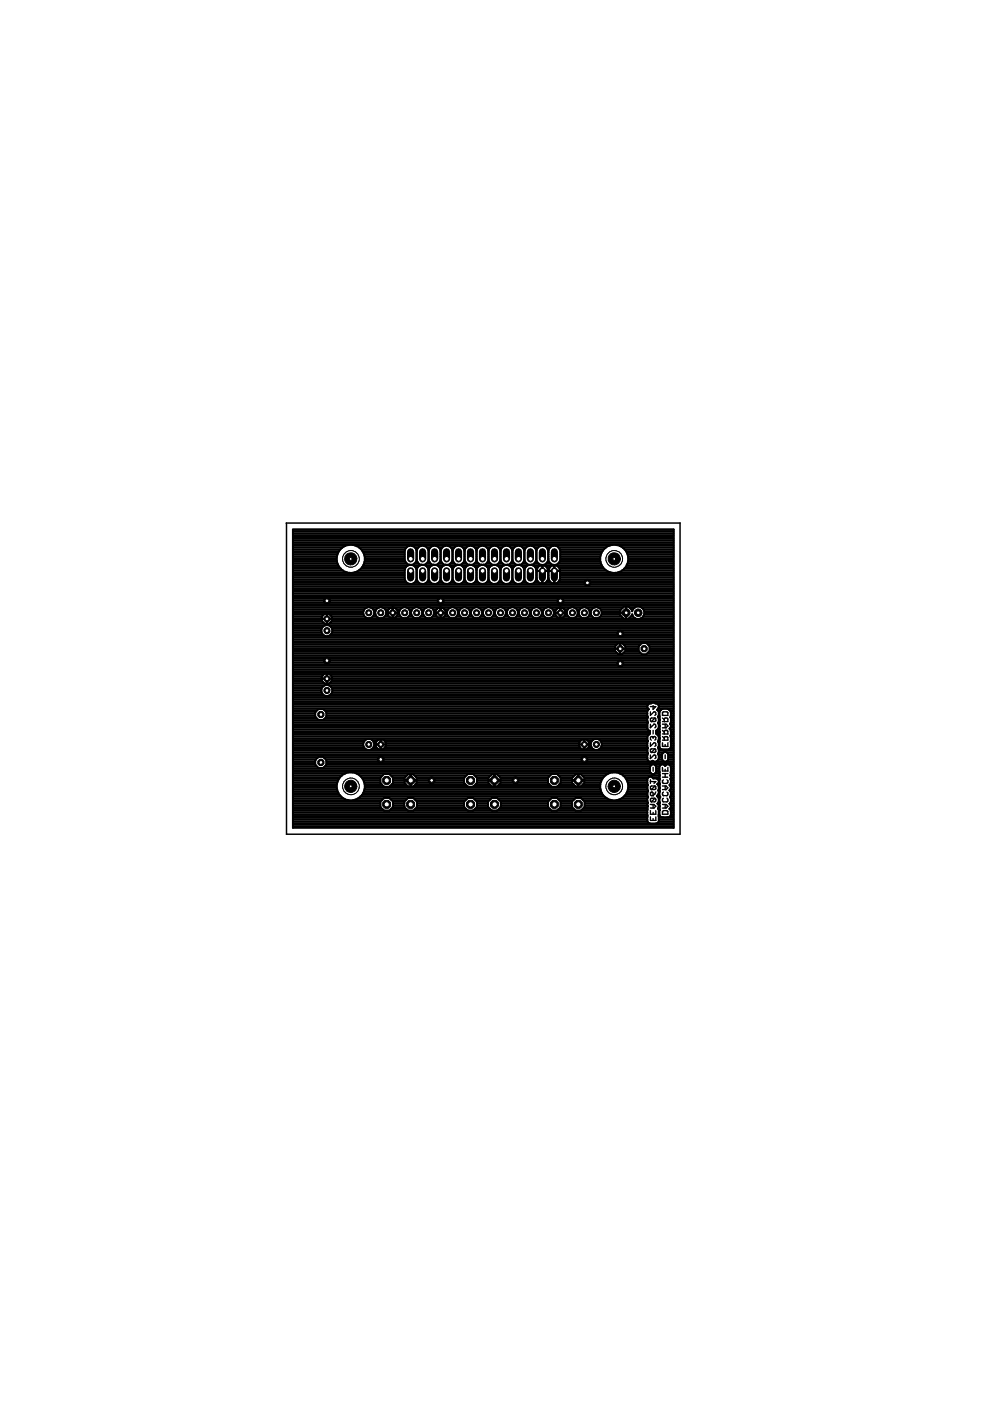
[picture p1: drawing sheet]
<svg xmlns="http://www.w3.org/2000/svg" width="210mm" height="297mm" viewBox="0 0 210 297" stroke-linecap="round" stroke-linejoin="round" font-family="sans-serif">
<g fill="none" stroke="#000" stroke-width=".3">
<path d="M137.9 153.5v.8l.8-.8 .3 .2v.4l-.1 .2M137.9 150.9v.8l.8-.8 .3 .2v.4l-.1 .2M137.9 157.5v.7l.8-.7 .3 .2v.4l-.1 .1M138.5 156.4l-.2-.2-.4 .2v.3l.2 .2M138.5 156.4l.2-.2 .3 .2v.3l-.1 .2M138.5 149.6v.8l.5-.6h-1.1M138.5 154.9v.7M138.5 156.4v.1M138.9 152.2l.1 .2v.4l-.1 .2h-.8M138.9 152.2h-.8l-.2 .2v.4l.2 .2M138.9 158.8l.1 .2v.3l-.1 .2h-.8M138.9 158.8h-.8l-.2 .2v.3l.2 .2"/>
<path d="M138.9 158.8l-.8 .7M138.9 152.2l-.8 .8M140.5 157.5v.7h1.1v-.7M140.5 153h1.1v-.6l-.2-.2h-.4l-.2 .2v.6M140.5 155.6h1.1v-.6l-.2-.1h-.4l-.2 .1v.6M140.5 156.9h1.1v-.5l-.2-.2h-.4l-.2 .2v.5M140.5 156.2l.3 .3M140.5 154.9l.3 .3M140.5 153.5h.7l.4 .4-.4 .4h-.7M140.5 152.2l.3 .4M140.7 150.9h.7l.2 .2v.6h-1.1v-.6zM141 153.5v.8"/>
<path d="M141 157.9v.3M137.9 171.9v.7h1.1v-.7M137.9 170.6h.8l.3 .3-.3 .4h-.8M137.9 168.1l.4-.2 .2 .2v.6h-.4l-.2-.2zM137.9 160.1v.7l.8-.7 .3 .2v.4l-.1 .1M137.9 173.2v.7h1.1v-.7M137.9 165.3v.8M137.9 165.7h1.1l-.3 .4M138.5 162.7v.8M138.5 170.6v.7M138.5 172.3v.3M138.5 173.6v.3"/>
<path d="M138.9 166.6h-.8l-.2 .2v.4l.2 .2M138.9 169.2l.1 .2v.4l-.1 .2h-.8M138.9 166.6l.1 .2v.4l-.1 .2h-.8M138.9 169.2h-.8l-.2 .2v.4l.2 .2M138.9 169.2l-.8 .8M138.9 166.6l-.8 .8M139 167.9l-.5 .8M140.5 162.7v.8h1.1v-.8M140.5 170.6h.7l.4 .3-.4 .4h-.7M140.5 166.6h.7l.4 .4-.4 .4h-.7M140.5 164.8h1.1M140.5 164h1.1"/>
<path d="M140.7 171.9h.7l.2 .2v.5h-1.1v-.5zM140.7 165.3l-.2 .2v.4l.2 .2h.7l.2-.2v-.4l-.2-.2M140.7 167.9l-.2 .2v.4l.2 .2h.7l.2-.2v-.4l-.2-.2M140.7 169.2l-.2 .2v.4l.2 .2h.7l.2-.2v-.4l-.2-.2M141 160.1v.7M141 163.1v.4M141 164v.8M141 166.6v.8M141 170.6v.7"/>
</g>
<g fill="none" stroke="#000" stroke-width=".42">
<path d="M62.1 112.2h80.7v63.3h-80.7zM62.1 119.8h9.6M62.1 115.7h11.1M62.1 119.5h9.5M62.1 119.1h9.4M62.1 118.7h9.3M62.1 118.3h9.3M62.1 118h9.3M62.1 117.6h9.4M62.1 117.2h9.6M62.1 116.9h9.8M62.1 116.5h10.1"/>
<path d="M62.1 116.1h10.5M62.1 115.4h80.7M62.1 115h80.7M62.1 114.6h80.7M62.1 114.2h80.7M62.1 113.9h80.7M62.1 113.5h80.7M62.1 113.1h80.7M62.1 112.7h80.7M62.1 112.4h80.7M73.2 115.7l.8-.2 1.5 .2M73.2 115.7a3 3 0 0 0-1.2 4.6 3 3 0 0 0 4.7 0 3 3 0 0 0-1.2-4.6"/>
<path d="M75.5 115.7h53.6M76.2 116.1h10M76.6 116.5h9.3M76.9 116.9h8.9M77 119.8h9.6M77.1 117.2h8.7M77.2 119.5h9.1M77.2 117.6h8.6M77.3 119.1h8.7M77.3 118h8.5M77.3 118.7h8.5M77.3 118.3h8.5"/>
<path d="M85.8 118.7l.2 .5 .8 .6M86.8 119.8h.5M86.8 115.7l-.8 .6-.2 .4v2M86.8 119.8l-.8 .5-.2 .5v2l.6 .8M87.3 119.8l.5 .2 .5 .8v2l-.5 .8M87.3 115.7l.5 .2 .5 .8v2M87.5 119.8h1.7M87.9 119.5h.9M88 116.1h.7M88.2 119.1h.3M88.2 116.5h.3M88.3 118.7l-.5 .9-.5 .2"/>
<path d="M88.3 118.7h.1M88.3 118.3h.1M88.3 118h.1M88.3 117.6h.1M88.3 117.2h.1M88.3 116.9h.1M88.3 118.7l.6 .9 .4 .2M89.3 119.8h.6M89.3 115.7l-.4 .2-.6 .8v2M89.3 119.8l-.4 .2-.6 .8v2l.6 .8M89.9 119.8l.4 .2 .6 .8v2l-.6 .8M89.9 115.7l.4 .2 .6 .8v2"/>
<path d="M90 119.8h1.7M90.4 119.5h.9M90.5 116.1h.7M90.7 119.1h.3M90.8 116.5h.2M90.9 118.7l-.6 .9-.4 .2M90.9 118.7h.1M90.9 118.3h.1M90.9 118h.1M90.9 117.6h.1M90.9 117.2h.1M90.9 116.9h.1"/>
<path d="M90.9 118.7l.5 .9 .5 .2M91.9 119.8h.5M91.9 115.7l-.5 .2-.5 .8v2M91.9 119.8l-.5 .2-.5 .8v2l.5 .8M92.4 115.7l.5 .2 .5 .8v2M92.4 119.8l.5 .2 .5 .8v2l-.5 .8M92.6 119.8h1.7M92.9 119.5h1M93 116.1h.8M93.3 119.1h.3M93.3 116.5h.2M93.4 118.7l-.5 .9-.5 .2"/>
<path d="M93.4 118.7h.1M93.4 118.3h.1M93.4 118h.1M93.4 117.6h.1M93.4 117.2h.1M93.4 116.9h.1M93.4 118.7l.6 .9 .4 .2M94.4 119.8h.5M94.4 115.7l-.4 .2-.6 .8v2M94.4 119.8l-.4 .2-.6 .8v2l.6 .8M94.9 119.8l.5 .2 .5 .8M94.9 115.7l.5 .2 .5 .8"/>
<path d="M95.1 119.8h1.7M95.5 119.5h.9M95.6 116.1h.7M95.8 119.1h.3M95.8 116.5h.3M95.9 116.7v2M95.9 118.7l.6 .9 .5 .2M95.9 118.7l-.5 .9-.5 .2M95.9 118.7h.1M95.9 118.3h.1M95.9 118h.1M95.9 117.6h.1"/>
<path d="M95.9 117.2h.1M95.9 116.9h.1M97 119.8h.5M97 119.8l-.5 .2-.6 .8M97 115.7l-.5 .2-.6 .8M97.5 119.8l.8 .5 .2 .5M97.5 115.7l.4 .2 .6 .8M97.7 119.8h1.6M98 119.5h1M98.1 116.1h.7M98.3 119.1h.3M98.4 116.5h.2"/>
<path d="M98.5 116.7v2M98.5 118.7l.5 .9 .5 .2M98.5 118.7l-.2 .5-.8 .6M98.5 118.7h.1M98.5 118.3h.1M98.5 118h.1M98.5 117.6h.1M98.5 117.2h.1M98.5 116.9h.1M99.5 119.8h.5M99.5 119.8l-.5 .2-.5 .8M99.5 115.7l-.5 .2-.5 .8"/>
<path d="M100 119.8l.8 .5 .2 .5M100 115.7l.5 .2 .5 .8M100.2 119.8h1.7M100.6 119.5h.9M100.7 116.1h.7M100.9 119.1h.3M100.9 116.5h.2M101 118.7l-.2 .5-.8 .6M101 116.7v2M101 118.7l.6 .9 .4 .2M101 118.7h.1M101 118.3h.1"/>
<path d="M101 118h.1M101 117.6h.1M101 117.2h.1M101 116.9h.1M102 119.8h.6M102 119.8l-.4 .2-.6 .8M102 115.7l-.4 .2-.6 .8M102.6 119.8l.8 .5 .2 .5M102.6 115.7l.4 .2 .6 .8M102.7 119.8h1.7M103.1 119.5h.9M103.2 116.1h.7"/>
<path d="M103.4 119.1h.3M103.5 116.5h.2M103.6 118.7l-.2 .5-.8 .6M103.6 116.7v2M103.6 118.7l.5 .9 .5 .2M103.6 118.7h.1M103.6 118.3h.1M103.6 118h.1M103.6 117.6h.1M103.6 117.2h.1M103.6 116.9h.1M104.6 119.8h.5"/>
<path d="M104.6 119.8l-.5 .2-.5 .8M104.6 115.7l-.5 .2-.5 .8M105.1 119.8l.5 .2 .5 .8M105.1 115.7l.5 .2 .5 .8M105.3 119.8h1.6M105.6 119.5h1M105.7 116.1h.8M106 119.1h.3M106 116.5h.2M106.1 116.7v2M106.1 118.7l.6 .9 .4 .2M106.1 118.7l-.5 .9-.5 .2"/>
<path d="M106.1 118.7h.1M106.1 118.3h.1M106.1 118h.1M106.1 117.6h.1M106.1 117.2h.1M106.1 116.9h.1M107.1 119.8h.5M107.1 119.8l-.4 .2-.6 .8M107.1 115.7l-.4 .2-.6 .8M107.6 119.8l.5 .2 .5 .8v2l-.5 .8M107.6 115.7l.5 .2 .5 .8v2M107.8 119.8h1.7"/>
<path d="M108.2 119.5h.9M108.3 116.1h.7M108.5 119.1h.3M108.5 116.5h.3M108.6 118.7l-.5 .9-.5 .2M108.6 118.7h.1M108.6 118.3h.1M108.6 118h.1M108.6 117.6h.1M108.6 117.2h.1M108.6 116.9h.1M108.6 118.7l.6 .9 .5 .2"/>
<path d="M109.7 119.8h.5M109.7 115.7l-.5 .2-.6 .8v2M109.7 119.8l-.5 .2-.6 .8v2l.6 .8M110.2 119.8l.4 .2 .6 .8v2l-.6 .8M110.2 115.7l.4 .2 .6 .8v2M110.3 119.8h1.7M110.7 119.5h1M110.8 116.1h.7M111 119.1h.3M111.1 116.5h.2M111.2 118.7l-.6 .9-.4 .2M111.2 118.7h.1"/>
<path d="M111.2 118.3h.1M111.2 118h.1M111.2 117.6h.1M111.2 117.2h.1M111.2 116.9h.1M111.2 118.7l.5 .9 .5 .2M112.2 119.8h.5M112.2 115.7l-.5 .2-.5 .8v2M112.2 119.8l-.5 .2-.5 .8v2l.5 .8M112.7 119.8l.5 .2 .5 .8v2l-.5 .8M112.7 115.7l.5 .2 .5 .8v2M112.9 119.8h1.8"/>
<path d="M113.3 119.5h.9M113.3 116.1h.8M113.6 119.1h.3M113.6 116.5h.2M113.7 118.7l-.5 .9-.5 .2M113.7 118.7h.1M113.7 118.3h.1M113.7 118h.1M113.7 117.6h.1M113.7 117.2h.1M113.7 116.9h.1M113.7 118.7a1.28 1.28 0 0 0 1.3 1.1 1.28 1.28 0 0 0 1.2-1.1"/>
<path d="M114.7 119.8l-.5 .3-.3 .5M114.7 119.8a1.23 1.23 0 0 1 1.4 .8M114.7 115.7l-.4 .2-.6 .8v2M115 119.8v3.9l-.6-.1-.4-.4M115 119.8v3.9a1.19 1.19 0 0 0 1.2-1.1v-1.5h-2.4v1.5l.2 .6M115.3 119.8h2M115.3 115.7l.4 .2 .5 .8v2M115.8 119.5h.9M115.9 116.1h.7M116.1 119.1h.3M116.1 116.5h.3M116.2 118.7h.1"/>
<path d="M116.2 118.3h.1M116.2 118h.1M116.2 117.6h.1M116.2 117.2h.1M116.2 116.9h.1M116.3 118.7a1.28 1.28 0 0 0 1.2 1.1 1.28 1.28 0 0 0 1.3-1.1M117.2 119.8a1.23 1.23 0 0 1 1.5 .8M117.2 119.8l-.5 .3-.3 .5M117.3 115.7l-.5 .2-.5 .8v2M117.5 119.8v3.9l-.6-.1-.4-.4M117.6 119.8v3.9a1.19 1.19 0 0 0 1.1-1.1v-1.5h-2.4v1.5l.2 .6M117.8 115.7l.8 .6 .2 .4v2"/>
<path d="M117.8 119.8h9.8M118.3 119.5h9.1M118.4 116.1h10M118.6 119.1h8.7M118.7 116.5h9.3M118.8 118.7h8.5M118.8 118.3h8.5M118.8 118h8.5M118.8 117.6h8.6M118.8 117.2h8.7M118.8 116.9h8.9M129.1 115.7a3 3 0 0 0-1.2 4.6 3 3 0 0 0 4.7 0 3 3 0 0 0-1.2-4.6"/>
<path d="M129.1 115.7l.7-.2 1.6 .2M131.4 115.7h11.4M132 116.1h10.8M132.4 116.5h10.4M132.7 116.9h10.1M132.9 119.8h9.9M132.9 117.2h9.9M133 119.5h9.8M133.1 117.6h9.7M133.1 119.1h9.7M133.2 118h9.6M133.2 118.7h9.6"/>
<path d="M133.2 118.3h9.6M62.1 131.1h6.1M62.1 136.3h80.7M62.1 132.6h6.9M62.1 139.7h80.7M62.1 139.3h80.7M62.1 138.9h80.7M62.1 138.6h68.9M62.1 138.2h68.5M62.1 137.8h68.3M62.1 137.4h68.3M62.1 137.1h68.3"/>
<path d="M62.1 136.7h68.6M62.1 136h80.7M62.1 135.6h80.7M62.1 135.2h80.7M62.1 134.8h6.9M62.1 134.5h6.3M62.1 134.1h6.1M62.1 133.7h6M62.1 133.3h6.1M62.1 132.9h6.3M62.1 132.2h6.7M62.1 131.8h6.3"/>
<path d="M62.1 131.4h6.1M62.1 130.7h6.2M62.1 130.3h6.5M62.1 130h14.9M62.1 129.6h15M62.1 129.2h15.1M62.1 128.8h15.7M62.1 128.5h80.7M62.1 128.1h80.7M62.1 127.7h80.7M62.1 127.3h80.7M62.1 127h80.7"/>
<path d="M62.1 126.6h80.7M62.1 126.2h80.7M62.1 125.8h80.7M62.1 125.5h80.7M62.1 125.1h80.7M62.1 124.7h80.7M62.1 124.3h80.7M62.1 124h80.7M62.1 123.6h24.2M62.1 123.2h23.9M62.1 122.9h23.7M62.1 122.5h23.7"/>
<path d="M62.1 122.1h23.7M62.1 121.7h23.7M62.1 121.3h11.5M62.1 121h10.6M62.1 120.6h10.2M62.1 120.2h9.8M68.2 131.2h2.2M68.2 131.5a1.12 1.12 0 0 1 1.1-1.4 1.12 1.12 0 0 1 1.1 1.4M68.2 131.5a1.12 1.12 0 0 0 1.1 .8 1.12 1.12 0 0 0 1.1-.8M69.3 131.1h.1M69.3 130.1v2.2M69.3 132.2h.1"/>
<path d="M69.3 131.8h.1M69.3 131.4h.1M69.3 130.7h.1M69.3 130.3h.1M69.6 132.6h73.2M69.6 134.8h73.2M69.8 132.2h73M70 130.3h7.1M70.2 134.5h72.6M70.2 132.9h72.6M70.2 131.8h72.6M70.3 130.7h7"/>
<path d="M70.4 131.4h72.4M70.4 131.1h61.7M70.4 134.1h72.4M70.4 133.3h72.4M70.5 133.7h72.3M75.2 121.3h10.6M76 121h9.8M76.5 120.6h9.4M76.8 120.2h9.3M78 131.1a1.19 1.19 0 0 1-.8-1.8 1.19 1.19 0 0 1 2 0 1.19 1.19 0 0 1-.8 1.8M78.6 128.8h1.7M79 130.7h.9"/>
<path d="M79.1 129.2h.7M79.3 130.3h.3M79.3 129.6h.3M79.3 130h.3M80.5 131.1a1.19 1.19 0 0 1-.8-1.8 1.19 1.19 0 0 1 2 0 1.19 1.19 0 0 1-.8 1.8M81.1 128.8h1.9M81.6 130.7h.9M81.7 129.2h.7M81.8 130.3h.4M81.8 129.6h.4M81.9 130h.2M82.1 129.9h2.3"/>
<path d="M82.2 130.3a1.11 1.11 0 0 0 1.1 .7 1.11 1.11 0 0 0 1-.7M82.4 129.2l-.2 .4v.7M83.2 128.8v2.2M83.2 130.7h.1M83.2 130.3h.1M83.2 130h.1M83.2 129.6h.1M83.2 129.2h.1M83.2 128.8h.1M83.5 128.8l-.7 .1-.4 .3M83.5 128.8a1.11 1.11 0 0 1 .8 1.5M83.5 128.8h1.9"/>
<path d="M84 130.7h.9M84.1 129.2h.8M84.3 130.3h.4M84.3 129.6h.4M84.4 130h.2M85.6 131.1a1.19 1.19 0 0 1-.8-1.8 1.19 1.19 0 0 1 2 0 1.19 1.19 0 0 1-.8 1.8M86.2 128.8h1.7M86.4 123.6l.4 .2 1-.2M86.7 130.7h.8M86.7 129.2h.7M86.9 130.3h.3M86.9 129.6h.3"/>
<path d="M87 130h.2M87.8 123.6h1.1M88 120.2h.6M88.1 131.1a1.19 1.19 0 0 1-.8-1.8 1.19 1.19 0 0 1 2 0 1.19 1.19 0 0 1-.7 1.8M88.2 123.2h.3M88.2 120.6h.2M88.3 122.9h.1M88.3 122.5h.1M88.3 122.1h.1M88.3 121.7h.1M88.3 121.3h.1M88.3 121h.1"/>
<path d="M88.8 128.8h1.6M88.9 123.6l.4 .2 1-.2M89.2 130.7h.8M89.3 129.2h.6M89.4 130.3h.4M89.5 129.6h.2M89.5 130h.2M90.3 123.6h1.1M90.6 120.2h.6M90.6 131.1a1.19 1.19 0 0 1-.7-1.8 1.19 1.19 0 0 1 2 0 1.19 1.19 0 0 1-.8 1.8M90.7 123.2h.4M90.8 120.6h.2"/>
<path d="M90.8 122.9h.1M90.9 122.5h.1M90.9 122.1h.1M90.9 121.7h.1M90.9 121.3h.1M90.9 121h.1M91.3 128.8h1.9M91.4 123.6l.5 .2 1-.2M91.7 130.7h.9M91.8 129.2h.8M91.9 130.3h.5M92 129.6h.4"/>
<path d="M92 130h.3M92.3 129.9h2.2M92.4 130.3a1.11 1.11 0 0 0 1 .7 1.11 1.11 0 0 0 1-.7M92.6 129.2a1.11 1.11 0 0 1 1.4-.2 1.11 1.11 0 0 1 .4 1.3M92.6 129.2l-.3 .4 .1 .7M92.9 123.6h1.1M93.1 120.2h.6M93.2 123.2h.4M93.3 120.6h.2M93.4 122.9h.1M93.4 128.8v2.2M93.4 130.7h.1"/>
<path d="M93.4 130.3h.1M93.4 130h.1M93.4 129.6h.1M93.4 129.2h.1M93.4 128.8h.1M93.4 122.5h.1M93.4 122.1h.1M93.4 121.7h.1M93.4 121.3h.1M93.4 121h.1M93.7 128.8h1.8M94 123.6l.4 .2 1-.2"/>
<path d="M94.2 130.7h.9M94.3 129.2h.7M94.4 130.3h.5M94.5 129.6h.3M94.5 130h.3M95.4 123.6h1.1M95.7 120.2h.5M95.7 131.1a1.19 1.19 0 0 1-.7-1.8 1.19 1.19 0 0 1 1.9 0 1.19 1.19 0 0 1-.7 1.8M95.8 123.2h.3M95.9 120.6h.1M95.9 122.9h.1M95.9 120.8v2"/>
<path d="M95.9 122.8l.6 .8M95.9 122.8l-.5 .8M95.9 122.5h.1M95.9 122.1h.1M95.9 121.7h.1M95.9 121.3h.1M95.9 121h.1M96.4 128.8h1.7M96.5 123.6l.5 .2 .9-.2M96.8 130.7h.8M96.9 129.2h.7M97 130.3h.4"/>
<path d="M97.1 129.6h.3M97.1 130h.2M98 123.6h1M98.2 120.2h.6M98.3 131.1a1.19 1.19 0 0 1-.8-1.8 1.19 1.19 0 0 1 2 0 1.19 1.19 0 0 1-.8 1.8M98.3 123.2h.4M98.4 120.6h.2M98.5 122.9h.1M98.5 122.8l-.6 .8M98.5 120.8v2M98.5 122.8l.5 .8M98.5 122.5h.1"/>
<path d="M98.5 122.1h.1M98.5 121.7h.1M98.5 121.3h.1M98.5 121h.1M98.9 128.8h1.7M99 123.6l.5 .2 1-.2M99.3 130.7h.9M99.4 129.2h.7M99.6 130.3h.3M99.6 129.6h.3M99.7 130h.2M100.5 123.6h1.1"/>
<path d="M100.7 120.2h.6M100.8 131.1a1.19 1.19 0 0 1-.8-1.8 1.19 1.19 0 0 1 2 0 1.19 1.19 0 0 1-.7 1.8M100.8 123.2h.4M100.9 120.6h.2M101 122.9h.1M101 122.8l-.5 .8M101 120.8v2M101 122.8l.6 .8M101 122.5h.1M101 122.1h.1M101 121.7h.1M101 121.3h.1"/>
<path d="M101 121h.1M101.5 128.8h1.6M101.6 123.6l.4 .2 1-.2M101.9 130.7h.8M102 129.2h.6M102.1 130.3h.4M102.2 129.6h.2M102.2 130h.2M103 123.6h1.1M103.3 120.2h.6M103.3 131.1a1.19 1.19 0 0 1-.7-1.8 1.19 1.19 0 0 1 2 0 1.19 1.19 0 0 1-.8 1.8M103.4 123.2h.4"/>
<path d="M103.5 120.6h.2M103.5 122.9h.1M103.6 122.8l-.6 .8M103.6 120.8v2M103.6 122.8l.5 .8M103.6 122.5h.1M103.6 122.1h.1M103.6 121.7h.1M103.6 121.3h.1M103.6 121h.1M104 128.8h1.7M104.1 123.6l.5 .2 1-.2"/>
<path d="M104.4 130.7h.9M104.5 129.2h.7M104.6 130.3h.4M104.7 129.6h.3M104.7 130h.2M105.6 123.6h1M105.8 120.2h.6M105.9 131.1a1.19 1.19 0 0 1-.8-1.8 1.19 1.19 0 0 1 2 0 1.19 1.19 0 0 1-.8 1.8M105.9 123.2h.4M106 120.6h.2M106.1 122.9h.1M106.1 120.8v2"/>
<path d="M106.1 122.8l.6 .8M106.1 122.8l-.5 .8M106.1 122.5h.1M106.1 122.1h.1M106.1 121.7h.1M106.1 121.3h.1M106.1 121h.1M106.5 128.8h1.7M106.7 123.6l.4 .2 1-.2M107 130.7h.8M107 129.2h.7M107.2 130.3h.4"/>
<path d="M107.2 129.6h.3M107.3 130h.2M108.1 123.6h1.1M108.4 120.2h.5M108.4 131.1a1.19 1.19 0 0 1-.7-1.8 1.19 1.19 0 0 1 1.9 0 1.19 1.19 0 0 1-.7 1.8M108.5 123.2h.3M108.6 120.6h.1M108.6 122.9h.1M108.6 122.5h.1M108.6 122.1h.1M108.6 121.7h.1M108.6 121.3h.1"/>
<path d="M108.6 121h.1M109.1 128.8h1.7M109.2 123.6l.5 .2 .9-.2M109.5 130.7h.8M109.6 129.2h.7M109.7 130.3h.4M109.8 129.6h.3M109.8 130h.2M110.6 123.6h1.1M110.9 120.2h.6M111 131.1a1.19 1.19 0 0 1-.8-1.8 1.19 1.19 0 0 1 2 0 1.19 1.19 0 0 1-.8 1.8M111 123.2h.4"/>
<path d="M111.1 120.6h.2M111.1 122.9h.1M111.2 122.5h.1M111.2 122.1h.1M111.2 121.7h.1M111.2 121.3h.1M111.2 121h.1M111.6 128.8h1.7M111.7 123.6l.5 .2 1-.2M112 130.7h.9M112.1 129.2h.7M112.3 130.3h.3"/>
<path d="M112.3 129.6h.3M112.4 130h.2M113.2 123.6h1.2M113.4 120.2h.7M113.5 131.1a1.19 1.19 0 0 1-.8-1.8 1.19 1.19 0 0 1 2 0 1.19 1.19 0 0 1-.7 1.8M113.5 123.2h.5M113.6 120.6h.3M113.7 122.9h.1M113.7 122.5h.1M113.7 122.1h.1M113.7 121.7h.1M113.7 121.3h.1"/>
<path d="M113.7 121h.1M113.9 120.6l-.1 .4h2.4l-.1-.4M114.2 128.8h1.6M114.6 130.7h.8M114.7 129.2h.6M114.8 130.3h.4M114.9 129.6h.2M114.9 130h.2M115 123.6h.1M115 123.2h.1M115 122.9h.1M115 122.5h.1"/>
<path d="M115 122.1h.1M115 121.7h.1M115 121.3h.1M115 121h.1M115 120.6h.1M115 120.2h.1M115.6 123.6h1.3M115.9 120.2h.7M116 123.2h.5M116 131.1a1.19 1.19 0 0 1-.7-1.8 1.19 1.19 0 0 1 2 0 1.19 1.19 0 0 1-.8 1.8M116.1 120.6h.3M116.2 122.9h.2"/>
<path d="M116.2 122.5h.1M116.2 122.1h.1M116.2 121.7h.1M116.2 121.3h.1M116.2 121h.1M116.4 120.6l-.1 .4h2.4v-.4M116.7 128.8h1.8M117.1 130.7h.9M117.2 129.2h.7M117.3 130.3h.5M117.4 129.6h.4M117.4 130h.3"/>
<path d="M117.5 123.6h.1M117.5 123.2h.1M117.5 122.9h.1M117.5 122.5h.1M117.5 122.1h.1M117.5 121.7h.1M117.5 121.3h.1M117.5 121h.1M117.5 120.6h.1M117.5 120.2h.1M117.7 129.9h2.2M117.8 130.3a1.12 1.12 0 0 0 1 .7 1.12 1.12 0 0 0 1-.7"/>
<path d="M118.1 123.6h24.7M118.4 120.2h9.4M118.5 128.8l.7 .1 .5 .3M118.5 128.8a1.11 1.11 0 0 0-.7 1.5M118.5 123.2h24.3M118.7 120.6h9.4M118.7 122.9h24.1M118.7 122.5h24.1M118.7 122.1h24.1M118.7 121.7h24.1M118.7 121.3h10.7M118.7 121h9.9"/>
<path d="M118.8 128.8v2.2M118.8 130.7h.1M118.8 130.3h.1M118.8 130h.1M118.8 129.6h.1M118.8 129.2h.1M118.8 128.8h.1M119.1 128.8h1.8M119.6 130.7h.9M119.7 129.2l.2 .4-.1 .7M119.7 129.2h.7M119.8 130.3h.4"/>
<path d="M119.9 129.6h.3M119.9 130h.3M121.1 131.1a1.19 1.19 0 0 1-.7-1.8 1.19 1.19 0 0 1 1.9 0 1.19 1.19 0 0 1-.7 1.8M121.8 128.8h1.7M122.2 130.7h.8M122.3 129.2h.6M122.4 130.3h.4M122.4 129.6h.4M122.5 130h.2M123.7 131.1a1.19 1.19 0 0 1-.8-1.8 1.19 1.19 0 0 1 2 0 1.19 1.19 0 0 1-.8 1.8M124.3 128.8h1.7M124.7 130.7h.9"/>
<path d="M124.8 129.2h.7M125 130.3h.3M125 129.6h.3M125 130h.3M126.2 131.1a1.19 1.19 0 0 1-.8-1.8 1.19 1.19 0 0 1 2 0 1.19 1.19 0 0 1-.8 1.8M126.8 128.8h5.3M127.3 130.7h4.5M127.4 129.2h4.3M127.5 130.3h4M127.5 129.6h4M127.6 130h3.9M130.4 137.5h2.2"/>
<path d="M130.4 137.1l.6-.7h1l.6 .7M130.4 137.1v.9l.6 .6h1l.6-.6v-.9M131 121.3h11.8M131.5 136.4v2.2M131.5 138.6h.1M131.5 138.2h.1M131.5 137.8h.1M131.5 137.4h.1M131.5 137.1h.1M131.5 136.7h.1M131.5 129.9h1.3M131.9 121h10.9"/>
<path d="M132 138.6h4M132.2 136.7h3.6M132.3 120.6h10.5M132.4 138.2h3.2M132.6 137.8h2.8M132.6 137.4h2.8M132.6 137.1h2.8M132.7 120.2h10.1M132.8 131.1h.1M132.8 128.7v2.5M132.8 130.7h.1M132.8 130.3h.1"/>
<path d="M132.8 130h.1M132.8 129.6h.1M132.8 129.2h.1M132.8 128.8h.1M133.4 131.1h1.3M133.5 128.8h1M133.8 130.7h.4M133.8 129.2h.4M134 130.3h.1M134 129.6h.1M135.4 137.1v.9l.7 .7h1l.6-.7v-.9M135.9 131.1h6.9"/>
<path d="M136.1 136.4l-.7 .7M136.1 128.8h6.7M136.4 130.7h6.4M136.4 129.2a1.33 1.33 0 0 1-.6 1.9 1.33 1.33 0 0 1-1.8-.9v.2l-.7 .8h-1.1l-.7-.8v-1l.7-.7h1.1l.7 .7v.2M136.4 129.2a1.32 1.32 0 0 0-1.3-.6 1.32 1.32 0 0 0-1.1 1M136.4 129.2h6.4M136.5 130.3h6.3M136.6 129.6h6.2M136.6 130h6.2M137.1 136.4l.6 .7M137.2 138.6h5.6M137.4 136.7h5.4"/>
<path d="M137.6 138.2h5.2M137.7 137.8h5.1M137.7 137.4h5.1M137.7 137.1h5.1M62.1 147.6h80.7M62.1 159.9h75.2M62.1 159.5h75.2M62.1 159.2h75.1M62.1 158.8h15.4M62.1 158.4h15.1M62.1 158h14.9M62.1 157.7h14.9"/>
<path d="M62.1 157.3h15.1M62.1 156.9h15.4M62.1 156.5h75.1M62.1 156.2h75.2M62.1 155.8h75.4M62.1 155.4h75.7M62.1 155h75.7M62.1 154.7h75.3M62.1 154.3h75.1M62.1 153.9h75.1M62.1 153.5h75.1M62.1 153.2h75.3"/>
<path d="M62.1 152.8h75.1M62.1 152.4h5.2M62.1 152h4.8M62.1 151.7h4.7M62.1 151.3h4.7M62.1 150.9h4.9M62.1 150.6h5.2M62.1 150.2h75.3M62.1 149.8h75.1M62.1 149.4h75.3M62.1 149.1h76.1M62.1 148.7h80.7"/>
<path d="M62.1 148.3h80.7M62.1 147.9h80.7M62.1 147.2h6.3M62.1 146.8h6.1M62.1 146.4h6M62.1 146h6.1M62.1 145.7h6.3M62.1 145.3h6.8M62.1 144.9h6.8M62.1 144.6h6.3M62.1 144.2h6.1M62.1 143.8h6.1"/>
<path d="M62.1 143.4h6.2M62.1 143.1h6.5M62.1 142.7h80.7M62.1 142.3h80.7M62.1 141.9h80.7M62.1 141.6h80.7M62.1 141.2h80.7M62.1 140.8h80.7M62.1 140.4h80.7M62.1 140.1h80.7M68.2 143.9h2.2M68.2 143.8v.4"/>
<path d="M68.2 144.2l.7 .7M68.6 143l-.4 .8M68.6 143a1.17 1.17 0 0 1 1.4 0M68.7 150.6h68.7M68.7 152.4h68.5M68.9 144.9h.8M69.1 147.6a1.19 1.19 0 0 1-.8-1.9 1.19 1.19 0 0 1 2 0 1.19 1.19 0 0 1-.8 1.9M69.1 150.9h68.1M69.1 152h68.3M69.2 151.7h68M69.2 151.3h68M69.3 142.8v2.2"/>
<path d="M69.3 144.9h.1M69.3 144.6h.1M69.3 144.2h.1M69.3 143.8h.1M69.3 143.4h.1M69.3 143.1h.1M69.7 145.3h73.1M69.7 144.9h73.1M70 143l.4 .8M70 143.1h72.8M70.1 147.2h72.7M70.2 144.6h72.6"/>
<path d="M70.2 145.7h72.6M70.3 143.4h72.5M70.4 144.2h72.4M70.4 146.8h72.4M70.4 143.8a1.07 1.07 0 0 1-.7 1.1M70.4 146h72.4M70.4 143.8h72.4M70.5 146.4h72.3M78.9 158.8h1.2M78.9 156.9h1.2M79.2 158.4h.6M79.2 157.3h.6"/>
<path d="M79.3 158h.3M79.3 157.7h.3M79.6 157.8h2.2M79.8 157.2a1.1 1.1 0 0 1 1.9 0M79.8 157.2a1.11 1.11 0 0 0 .3 1.6M80.1 158.8l.5 .1 .7-.1M80.7 156.7v2.2M80.7 158.8h.1M80.7 158.4h.1M80.7 158h.1M80.7 157.7h.1M80.7 157.3h.1"/>
<path d="M80.7 156.9h.1M81.3 158.8h42M81.3 156.9h42M81.7 157.2l.1 .6-.1 .6M81.7 158.4l-.4 .4M81.7 158.4h41.2M81.7 157.3h41.2M81.8 158h41M81.8 157.7h41M122.8 157.8h2.2M122.9 157.2a1.1 1.1 0 0 1 1.9 0M122.9 158.4l.4 .4"/>
<path d="M122.9 157.2l-.1 .6 .1 .6M123.3 158.8l.5 .1 .7-.1M123.9 156.7v2.2M123.9 158.8h.1M123.9 158.4h.1M123.9 158h.1M123.9 157.7h.1M123.9 157.3h.1M123.9 156.9h.1M124.5 158.8h1.2M124.5 156.9h1.2M124.8 157.2a1.11 1.11 0 0 1-.3 1.6"/>
<path d="M124.8 158.4h.6M124.8 157.3h.6M125 158h.3M125 157.7h.3M125.8 158.8a1.18 1.18 0 0 1-.3-1.7 1.18 1.18 0 0 1 1.8 0 1.18 1.18 0 0 1-.2 1.7M125.8 158.8l.4 .2 .9-.2M127.1 158.8h10.2M127.1 156.9h10.2M127.4 158.4h9.9M127.4 157.3h9.9M127.6 158h9.6M127.6 157.7h9.6"/>
<path d="M137.4 159.7l-.2 1.3a.66 .66 0 0 0 1.1 .4M137.4 159.7h.1M137.4 158.6v1.1M137.4 150.6v1.5M137.4 152.1v1.1M137.4 153.2v1.5M137.4 154.7l.4 .3-.1 .6a1.09 1.09 0 0 0-.3 1.5M137.4 157.1v1.5M137.4 158.6h.1M137.4 157.1h.1M137.4 153.2h.1M137.4 152.1h.1"/>
<path d="M137.4 150.2l.1 .2M137.5 150.4l-.1 .2M137.6 150.4h-.1M138.1 149.1l-.1 .1a.66 .66 0 0 0-.7 .3 .66 .66 0 0 0 .1 .7M138.1 149.1l.5-.1 .3 .2a.66 .66 0 0 1 .7 .3 .66 .66 0 0 1 0 .7M138.8 149.1h4M139.1 155.4h.7M139.1 155h.7M139.4 155.8h.4M139.4 150.6h.7M139.4 155.8a1.09 1.09 0 0 1 .2 1.3v1.3M139.4 154.7h.4"/>
<path d="M139.6 157.3h.2M139.6 152h.2M139.6 149.4h3.2M139.6 150.2l-.3 .3 .4 .5v.6l-.2 .4 .2 .3-.1 .9M139.6 153.2v.2a1.1 1.1 0 0 1-.5 1.5v.7l.3 .2M139.6 158.4v1.5M139.6 159.9v1.1M139.6 159.9h.8M139.6 158.4h.2M139.6 153.2h.2M139.6 150.2h3.2M139.7 159.5h1"/>
<path d="M139.7 158.8h.4M139.7 156.9h.1M139.7 156.2h.1M139.7 153.5h.1M139.7 150.9h.1M139.7 159.2h3.1M139.7 158h.1M139.7 157.7h.1M139.7 156.5h.2M139.7 154.3h.1M139.7 153.9h.2M139.7 152.8h.1"/>
<path d="M139.7 152.4h.1M139.7 151.7h.1M139.7 151.3h.1M139.7 149.8h3.1M139.9 153.9v2.6M139.9 156.5l-.1 1.9 .3 .4M139.9 153.9h.1M139.9 156.5h.1M139.9 156.5v.1M140.1 158.8h1.9M140.7 159.5a.68 .68 0 0 1 1 .5v1a.66 .66 0 0 1-1 .4M140.7 159.5l-.3 .5v1l.3 .4"/>
<path d="M141.4 159.5h1.4M141.6 159.9h1.2M141.9 150.6h.9M142 158.8h.8M142.1 154.7h.7M142.1 153.5h.7M142.2 152.1v2.2M142.2 152.1v-1.1l-.4-.6h-1.5l-.5 .6 .1 2.9M142.2 154.3l-.2 .2 .2 .4v1.1M142.2 156v2.4l-.2 .4M142.2 152.1h.1M142.2 156h.1"/>
<path d="M142.2 154.3h.6M142.2 152h.6M142.2 158.4h.6M142.2 157.3h.6M142.2 156.2h.6M142.2 155.8h.6M142.2 150.9h.6M142.2 158h.6M142.2 157.7h.6M142.2 156.9h.6M142.2 156.5h.6M142.2 155.4h.6"/>
<path d="M142.2 155h.6M142.2 153.9h.6M142.2 153.2h.6M142.2 152.8h.6M142.2 152.4h.6M142.2 151.7h.6M142.2 151.3h.6M62.1 165.5h9.5M62.1 171.9h75.1M62.1 169.7h11.7M62.1 175.3h80.7M62.1 174.9h80.7"/>
<path d="M62.1 174.5h75.5M62.1 174.1h75.2M62.1 173.8h75.1M62.1 173.4h75.1M62.1 173h75.2M62.1 172.6h75.1M62.1 172.3h75.1M62.1 171.5h19M62.1 171.1h18.6M62.1 170.8h18.5M62.1 170.4h18.5M62.1 170h18.5"/>
<path d="M62.1 169.3h10.7M62.1 168.9h10.2M62.1 168.5h9.9M62.1 168.1h9.7M62.1 167.8h9.5M62.1 167.4h9.4M62.1 167h9.3M62.1 166.6h9.3M62.1 166.3h9.3M62.1 165.9h9.4M62.1 165.1h9.8M62.1 164.8h10"/>
<path d="M62.1 164.4h10.4M62.1 164h11M62.1 163.7h75.7M62.1 163.3h75.7M62.1 162.9h75.7M62.1 162.5h5.1M62.1 162.2h4.8M62.1 161.8h4.7M62.1 161.4h4.7M62.1 161h4.9M62.1 160.7h5.3M62.1 160.3h75.1"/>
<path d="M68.7 160.7h68.5M68.8 162.5h69M69.1 161h68.2M69.2 162.2h68.9M69.2 161.8h73.6M69.2 161.4h68.3M74.9 169.7h6.1M75.6 164h53.4M75.9 169.3h5.4M76.2 164.4h4.9M76.4 168.9h51.8M76.6 164.8h4.2"/>
<path d="M76.8 168.5h51M76.9 165.1h3.7M77 168.1h50.6M77.1 165.5h3.5M77.2 167.8h50.2M77.2 165.9h3.4M77.3 167.4h50M77.3 166.3h3.6M77.3 167h50M77.3 166.6h4M80.6 170l.8-.8h1.1l.8 .8M80.6 170v1.1l.8 .8"/>
<path d="M82.6 169.3h3.8M82.7 166.6h3.7M82.8 164.4h3.5M82.9 171.5h3.2M83 169.7h3M83.1 166.3h2.9M83.2 164.8h2.7M83.3 171.1h2.5M83.3 165.5h15.1M83.3 170v1.1l-.8 .8M83.3 170.8h2.4M83.3 170.4h2.4"/>
<path d="M83.3 170h2.4M83.3 165.9h2.5M83.3 165.1h2.5M85.7 170l.8-.8h1.1l.8 .8M85.7 170v1.1l.8 .8M85.8 165.5v.5l.7 .8h.5v-2.6h-.5l-.7 .7v.5h2.5v-.5l-.7-.7h-.5v2.6h.5l.7-.8v-.5M87 166.6h.1M87 166.3h.1M87 165.9h.1M87 165.1h.1M87 164.8h.1M87 164.4h.1"/>
<path d="M87.7 166.6h11.4M87.7 169.3h11.4M87.8 164.4h11.1M88 171.5h10.8M88.1 169.7h10.6M88.1 166.3h10.6M88.2 164.8h10.3M88.3 171.1h10.2M88.3 165.9h10.1M88.3 165.1h10.1M88.4 170v1.1l-.8 .8M88.4 170.8h10"/>
<path d="M88.4 170.4h10M88.4 170h10M98.4 170l.8-.8h1.1l.8 .8M98.4 170v1.1l.8 .8M100.4 169.3h3.8M100.5 166.6h3.7M100.6 164.4h3.5M100.7 171.5h3.2M100.8 169.7h3M100.8 166.3h3M101 164.8h2.7M101 171.1h2.5"/>
<path d="M101.1 165.5h15.1M101.1 170v1.1l-.8 .8M101.1 170.8h2.4M101.1 170.4h2.4M101.1 170h2.4M101.1 165.9h2.4M101.1 165.1h2.4M103.5 170v1.1l.8 .8M103.5 170l.8-.8h1.1l.8 .8M103.5 165.5v.5l.8 .8h.5v-2.6h-.5l-.8 .7v.5h2.6v-.5l-.7-.7h-.5v2.6h.5l.7-.8v-.5M104.8 166.6h.1M104.8 166.3h.1"/>
<path d="M104.8 165.9h.1M104.8 165.1h.1M104.8 164.8h.1M104.8 164.4h.1M105.5 169.3h11.4M105.5 166.6h11.3M105.6 164.4h11.1M105.7 171.5h10.9M105.9 169.7h10.6M105.9 166.3h10.6M106 164.8h10.3M106.1 171.1h10.1"/>
<path d="M106.1 165.9h10.1M106.1 165.1h10.1M106.2 170v1.1l-.8 .8M106.2 170.8h10M106.2 170.4h10M106.2 170h10M116.2 170v1.1l.8 .8M116.2 170l.8-.8h1.1l.8 .8M118.2 169.3h3.8M118.2 166.6h3.8M118.4 164.4h3.4M118.4 171.5h3.3"/>
<path d="M118.6 169.7h3M118.6 166.3h3M118.8 164.8h2.7M118.8 171.1h2.5M118.9 165.5h8.6M118.9 170v1.1l-.8 .8M118.9 170.8h2.4M118.9 170.4h2.4M118.9 170h2.4M118.9 165.9h2.4M118.9 165.1h2.4M121.3 170l.7-.8h1.2l.8 .8"/>
<path d="M121.3 170v1.1l.7 .8M121.3 165.5v.5l.8 .8h.4v-2.6h-.4l-.8 .7v.5h2.6v-.5l-.8-.7h-.4v2.6h.4l.8-.8v-.5M122.5 166.6h.2M122.5 166.3h.2M122.5 165.9h.2M122.5 165.1h.2M122.5 164.8h.2M122.5 164.4h.2M123.3 169.3h5.4M123.3 166.6h4M123.4 164.4h5M123.5 171.5h13.8"/>
<path d="M123.6 166.3h3.7M123.6 169.7h6.1M123.8 164.8h4.2M123.9 171.1h13.4M123.9 165.9h3.5M123.9 165.1h3.8M124 170v1.1l-.8 .8M124 170.8h13.3M124 170.4h13.3M124 170h13.3M130.8 169.7h6.4M131.5 164h6.6"/>
<path d="M131.8 169.3h5.5M132.1 164.4h7.8M132.2 168.9h5.2M132.5 164.8h5M132.6 168.5h4.6M132.7 165.1h4.6M132.8 168.1h4.4M133 165.5h4.2M133 167.8h4.4M133.1 165.9h4.1M133.1 167.4h4.2M133.2 166.3h4.1"/>
<path d="M133.2 167h4M133.2 166.6h4.1M137.4 166.5v1.3M137.4 167.8v1.1M137.4 168.9v1.3M137.4 170.2v.7M137.4 171l-.2 3.1 .3 .4 .3 .1h1.4l.4-.3v-2.8M137.4 170.2h.1M137.4 166.5h.1M137.4 170.9v.1M138.1 164h.7M138.1 162.2l-.3 .4v1l.3 .4"/>
<path d="M138.1 162.2h.7M138.3 164.8a.65 .65 0 0 0-1.1 .4l.2 1.3M138.3 161.4h.2M138.3 164.8l.2 .3 .9 .1M138.3 164.8h1.5M138.5 161.4h.7M138.8 164h1M138.8 162.2l.3 .4v1l-.3 .4M138.8 162.2h1.3M139.1 163.7h.7M139.1 162.5h.7M139.1 163.3h.7"/>
<path d="M139.1 162.9h.7M139.2 161.4h1.5M139.4 174.5h3.4M139.4 168.7l-.1 .1a1.1 1.1 0 0 1 .3 1.4l-.2 .2M139.4 168.7h.1M139.4 165.1h.5M139.4 166.3l.3 .4v1.4M139.4 165.2a.67 .67 0 0 1 0 1.1M139.4 170.4a.66 .66 0 0 1 .1 1l.1 .1M139.4 166.3h.1M139.4 170.4h.4M139.4 168.9h.5"/>
<path d="M139.4 166.3h.5M139.5 168.5h.3M139.6 161l-.4 .4M139.6 171.5h.2M139.6 161h.8M139.7 165.5h.1M139.7 174.1h3.1M139.7 171.1h.1M139.7 170.8h.1M139.7 170h.1M139.7 168.1h.1M139.7 167.8h.2"/>
<path d="M139.7 167.4h.1M139.7 166.6h.1M139.7 165.9h.1M139.7 171.9h.1M139.7 168.1l-.3 .6M139.7 169.7h.1M139.7 173.8h3.1M139.7 173.4h3.1M139.7 173h.2M139.7 172.6h.1M139.7 172.3h.1M139.7 169.3h.1"/>
<path d="M139.7 167h.2M139.7 160.7h.7M139.7 160.3h.7M139.8 170.4l.1 .5M139.9 171.7v1.3M139.9 164.4v.7M139.9 165.1v1.2M139.9 166.3v.7M139.9 167v.8M139.9 167.8v1.1M139.9 168.9v1.3M139.9 171v.7"/>
<path d="M139.9 167h.1M139.9 170.9v.1M139.9 171.7h.1M139.9 170.2l-.1 .2M139.9 170.2h.1M139.9 167.8h.1M139.9 166.3h.1M139.9 165.1v.1M140.1 162.2h.7M140.1 162.2l-.3 .4 .1 1.8M140.8 162.2l.3 .1a.63 .63 0 0 1 .9-.1M140.8 162.2h.4"/>
<path d="M141.4 161.4h1.4M141.6 161h1.2M141.7 160.7h1.1M141.7 160.3h1.1M142 171.5l.2 .4v.9l-.2 .4-1.7 .1-.4-.3M142 162.2l.2 .4-.1 1.8M142 170.4a.67 .67 0 0 1 0 1.1M142 167.6h.1M142 171.5h.8M142 167.6l.2 .2M142 170.4h.8M142 162.2h.8"/>
<path d="M142.1 164.4l.1 .7M142.1 173h.7M142.1 168.9h.7M142.1 167.4h.7M142.1 166.3h.7M142.1 164.4h.7M142.2 165.1v.9l-.2 .5 .2 .1M142.2 167.8v1.3a1.09 1.09 0 0 1-.2 1.3M142.2 166.6a.67 .67 0 0 1-.2 1M142.2 165.1v.1M142.2 167.8h.6M142.2 166.6h.6"/>
<path d="M142.2 165.1h.6M142.2 171.1h.6M142.2 170.8h.6M142.2 170h.6M142.2 169.3h.6M142.2 163.7h.6M142.2 162.5h.6M142.2 165.5h.6M142.2 171.9h.6M142.2 169.7h.6M142.2 172.6h.6M142.2 172.3h.6"/>
<path d="M142.2 168.5h.6M142.2 168.1h.6M142.2 167h.6M142.2 165.9h.6M142.2 164.8h.6M142.2 164h.6M142.2 163.3h.6M142.2 162.9h.6"/>
<circle cx="69.3" cy="133.7" r="1.18"/>
<circle cx="68" cy="151.5" r="1.27"/>
<circle cx="78.2" cy="157.8" r="1.18"/>
<circle cx="68" cy="161.7" r="1.27"/>
<circle cx="74.4" cy="166.7" r="2.99"/>
<circle cx="82" cy="165.4" r="1.46"/>
<circle cx="99.8" cy="165.4" r="1.46"/>
<circle cx="117.5" cy="165.4" r="1.46"/>
<circle cx="130.2" cy="166.7" r="2.99"/>
</g>
<circle cx="87.1" cy="165.5" r=".92" fill="#000" stroke="#000" stroke-width=".21"/>
<circle cx="87.1" cy="165.5" r=".55" fill="#fff" stroke="#000" stroke-width=".21"/>
<circle cx="82" cy="165.5" r=".92" fill="#000" stroke="#000" stroke-width=".21"/>
<circle cx="82" cy="165.5" r=".55" fill="#fff" stroke="#000" stroke-width=".21"/>
<circle cx="82" cy="170.5" r=".92" fill="#000" stroke="#000" stroke-width=".21"/>
<circle cx="82" cy="170.5" r=".55" fill="#fff" stroke="#000" stroke-width=".21"/>
<circle cx="87.1" cy="170.5" r=".92" fill="#000" stroke="#000" stroke-width=".21"/>
<circle cx="87.1" cy="170.5" r=".55" fill="#fff" stroke="#000" stroke-width=".21"/>
<circle cx="104.8" cy="165.5" r=".92" fill="#000" stroke="#000" stroke-width=".21"/>
<circle cx="104.9" cy="165.5" r=".55" fill="#fff" stroke="#000" stroke-width=".21"/>
<circle cx="99.8" cy="165.5" r=".92" fill="#000" stroke="#000" stroke-width=".21"/>
<circle cx="99.8" cy="165.5" r=".55" fill="#fff" stroke="#000" stroke-width=".21"/>
<circle cx="99.8" cy="170.5" r=".92" fill="#000" stroke="#000" stroke-width=".21"/>
<circle cx="99.8" cy="170.5" r=".55" fill="#fff" stroke="#000" stroke-width=".21"/>
<circle cx="104.8" cy="170.5" r=".92" fill="#000" stroke="#000" stroke-width=".21"/>
<circle cx="104.9" cy="170.5" r=".55" fill="#fff" stroke="#000" stroke-width=".21"/>
<circle cx="122.6" cy="165.5" r=".92" fill="#000" stroke="#000" stroke-width=".21"/>
<circle cx="122.6" cy="165.5" r=".55" fill="#fff" stroke="#000" stroke-width=".21"/>
<circle cx="117.5" cy="165.5" r=".92" fill="#000" stroke="#000" stroke-width=".21"/>
<circle cx="117.6" cy="165.5" r=".55" fill="#fff" stroke="#000" stroke-width=".21"/>
<circle cx="117.5" cy="170.5" r=".92" fill="#000" stroke="#000" stroke-width=".21"/>
<circle cx="117.6" cy="170.5" r=".55" fill="#fff" stroke="#000" stroke-width=".21"/>
<circle cx="122.6" cy="170.5" r=".92" fill="#000" stroke="#000" stroke-width=".21"/>
<circle cx="122.6" cy="170.5" r=".55" fill="#fff" stroke="#000" stroke-width=".21"/>
<circle cx="132.8" cy="129.9" r=".87" fill="#000" stroke="#000" stroke-width=".21"/>
<circle cx="132.8" cy="129.9" r=".4" fill="#fff" stroke="#000" stroke-width=".21"/>
<circle cx="135.3" cy="129.9" r=".8" fill="#000" stroke="#000" stroke-width=".21"/>
<circle cx="135.3" cy="129.9" r=".4" fill="#fff" stroke="#000" stroke-width=".21"/>
<circle cx="136.6" cy="137.5" r=".71" fill="#000" stroke="#000" stroke-width=".21"/>
<circle cx="136.6" cy="137.5" r=".4" fill="#fff" stroke="#000" stroke-width=".21"/>
<circle cx="131.5" cy="137.5" r=".71" fill="#000" stroke="#000" stroke-width=".21"/>
<circle cx="131.5" cy="137.5" r=".4" fill="#fff" stroke="#000" stroke-width=".21"/>
<circle cx="69.3" cy="146.4" r=".66" fill="#000" stroke="#000" stroke-width=".21"/>
<circle cx="69.3" cy="146.4" r=".4" fill="#fff" stroke="#000" stroke-width=".21"/>
<circle cx="69.3" cy="143.9" r=".66" fill="#000" stroke="#000" stroke-width=".21"/>
<circle cx="69.3" cy="143.9" r=".4" fill="#fff" stroke="#000" stroke-width=".21"/>
<circle cx="69.3" cy="133.7" r=".66" fill="#000" stroke="#000" stroke-width=".21"/>
<circle cx="69.3" cy="133.7" r=".4" fill="#fff" stroke="#000" stroke-width=".21"/>
<circle cx="69.3" cy="131.2" r=".66" fill="#000" stroke="#000" stroke-width=".21"/>
<circle cx="69.3" cy="131.2" r=".4" fill="#fff" stroke="#000" stroke-width=".21"/>
<circle cx="68" cy="161.6" r=".71" fill="#000" stroke="#000" stroke-width=".21"/>
<circle cx="68.1" cy="161.6" r=".4" fill="#fff" stroke="#000" stroke-width=".21"/>
<circle cx="68" cy="151.5" r=".71" fill="#000" stroke="#000" stroke-width=".21"/>
<circle cx="68.1" cy="151.5" r=".4" fill="#fff" stroke="#000" stroke-width=".21"/>
<path d="M87.1 117v1.5" fill="none" stroke="#000" stroke-width="1.5"/>
<circle cx="87.1" cy="118.5" r=".51" fill="#fff" stroke="#000" stroke-width=".21"/>
<path d="M87.1 121v1.5" fill="none" stroke="#000" stroke-width="1.5"/>
<circle cx="87.1" cy="121" r=".51" fill="#fff" stroke="#000" stroke-width=".21"/>
<path d="M89.6 117v1.5" fill="none" stroke="#000" stroke-width="1.5"/>
<circle cx="89.6" cy="118.5" r=".51" fill="#fff" stroke="#000" stroke-width=".21"/>
<path d="M89.6 121v1.5" fill="none" stroke="#000" stroke-width="1.5"/>
<circle cx="89.6" cy="121" r=".51" fill="#fff" stroke="#000" stroke-width=".21"/>
<path d="M92.1 117v1.5" fill="none" stroke="#000" stroke-width="1.5"/>
<circle cx="92.2" cy="118.5" r=".51" fill="#fff" stroke="#000" stroke-width=".21"/>
<path d="M92.1 121v1.5" fill="none" stroke="#000" stroke-width="1.5"/>
<circle cx="92.2" cy="121" r=".51" fill="#fff" stroke="#000" stroke-width=".21"/>
<path d="M94.7 117v1.5" fill="none" stroke="#000" stroke-width="1.5"/>
<circle cx="94.7" cy="118.5" r=".51" fill="#fff" stroke="#000" stroke-width=".21"/>
<path d="M94.7 121v1.5" fill="none" stroke="#000" stroke-width="1.5"/>
<circle cx="94.7" cy="121" r=".51" fill="#fff" stroke="#000" stroke-width=".21"/>
<path d="M97.2 117v1.5" fill="none" stroke="#000" stroke-width="1.5"/>
<circle cx="97.2" cy="118.5" r=".51" fill="#fff" stroke="#000" stroke-width=".21"/>
<path d="M97.2 121v1.5" fill="none" stroke="#000" stroke-width="1.5"/>
<circle cx="97.2" cy="121" r=".51" fill="#fff" stroke="#000" stroke-width=".21"/>
<path d="M99.8 117v1.5" fill="none" stroke="#000" stroke-width="1.5"/>
<circle cx="99.8" cy="118.5" r=".51" fill="#fff" stroke="#000" stroke-width=".21"/>
<path d="M99.8 121v1.5" fill="none" stroke="#000" stroke-width="1.5"/>
<circle cx="99.8" cy="121" r=".51" fill="#fff" stroke="#000" stroke-width=".21"/>
<path d="M102.3 117v1.5" fill="none" stroke="#000" stroke-width="1.5"/>
<circle cx="102.3" cy="118.5" r=".51" fill="#fff" stroke="#000" stroke-width=".21"/>
<path d="M102.3 121v1.5" fill="none" stroke="#000" stroke-width="1.5"/>
<circle cx="102.3" cy="121" r=".51" fill="#fff" stroke="#000" stroke-width=".21"/>
<path d="M104.8 117v1.5" fill="none" stroke="#000" stroke-width="1.5"/>
<circle cx="104.9" cy="118.5" r=".51" fill="#fff" stroke="#000" stroke-width=".21"/>
<path d="M104.8 121v1.5" fill="none" stroke="#000" stroke-width="1.5"/>
<circle cx="104.9" cy="121" r=".51" fill="#fff" stroke="#000" stroke-width=".21"/>
<path d="M107.4 117v1.5" fill="none" stroke="#000" stroke-width="1.5"/>
<circle cx="107.4" cy="118.5" r=".51" fill="#fff" stroke="#000" stroke-width=".21"/>
<path d="M107.4 121v1.5" fill="none" stroke="#000" stroke-width="1.5"/>
<circle cx="107.4" cy="121" r=".51" fill="#fff" stroke="#000" stroke-width=".21"/>
<path d="M109.9 117v1.5" fill="none" stroke="#000" stroke-width="1.5"/>
<circle cx="109.9" cy="118.5" r=".51" fill="#fff" stroke="#000" stroke-width=".21"/>
<path d="M109.9 121v1.5" fill="none" stroke="#000" stroke-width="1.5"/>
<circle cx="109.9" cy="121" r=".51" fill="#fff" stroke="#000" stroke-width=".21"/>
<path d="M112.5 117v1.5" fill="none" stroke="#000" stroke-width="1.5"/>
<circle cx="112.5" cy="118.5" r=".51" fill="#fff" stroke="#000" stroke-width=".21"/>
<path d="M112.5 121v1.5" fill="none" stroke="#000" stroke-width="1.5"/>
<circle cx="112.5" cy="121" r=".51" fill="#fff" stroke="#000" stroke-width=".21"/>
<path d="M115 117v1.5" fill="none" stroke="#000" stroke-width="1.5"/>
<circle cx="115" cy="118.5" r=".51" fill="#fff" stroke="#000" stroke-width=".21"/>
<path d="M115 121v1.5" fill="none" stroke="#000" stroke-width="1.5"/>
<circle cx="115" cy="121" r=".51" fill="#fff" stroke="#000" stroke-width=".21"/>
<path d="M117.5 117v1.5" fill="none" stroke="#000" stroke-width="1.5"/>
<circle cx="117.6" cy="118.5" r=".51" fill="#fff" stroke="#000" stroke-width=".21"/>
<path d="M117.5 121v1.5" fill="none" stroke="#000" stroke-width="1.5"/>
<circle cx="117.6" cy="121" r=".51" fill="#fff" stroke="#000" stroke-width=".21"/>
<circle cx="78.2" cy="129.9" r=".66" fill="#000" stroke="#000" stroke-width=".21"/>
<circle cx="78.2" cy="129.9" r=".4" fill="#fff" stroke="#000" stroke-width=".21"/>
<circle cx="80.7" cy="129.9" r=".66" fill="#000" stroke="#000" stroke-width=".21"/>
<circle cx="80.7" cy="129.9" r=".4" fill="#fff" stroke="#000" stroke-width=".21"/>
<circle cx="83.3" cy="129.9" r=".66" fill="#000" stroke="#000" stroke-width=".21"/>
<circle cx="83.3" cy="129.9" r=".4" fill="#fff" stroke="#000" stroke-width=".21"/>
<circle cx="85.8" cy="129.9" r=".66" fill="#000" stroke="#000" stroke-width=".21"/>
<circle cx="85.8" cy="129.9" r=".4" fill="#fff" stroke="#000" stroke-width=".21"/>
<circle cx="88.3" cy="129.9" r=".66" fill="#000" stroke="#000" stroke-width=".21"/>
<circle cx="88.3" cy="129.9" r=".4" fill="#fff" stroke="#000" stroke-width=".21"/>
<circle cx="90.9" cy="129.9" r=".66" fill="#000" stroke="#000" stroke-width=".21"/>
<circle cx="90.9" cy="129.9" r=".4" fill="#fff" stroke="#000" stroke-width=".21"/>
<circle cx="93.4" cy="129.9" r=".66" fill="#000" stroke="#000" stroke-width=".21"/>
<circle cx="93.4" cy="129.9" r=".4" fill="#fff" stroke="#000" stroke-width=".21"/>
<circle cx="96" cy="129.9" r=".66" fill="#000" stroke="#000" stroke-width=".21"/>
<circle cx="96" cy="129.9" r=".4" fill="#fff" stroke="#000" stroke-width=".21"/>
<circle cx="98.5" cy="129.9" r=".66" fill="#000" stroke="#000" stroke-width=".21"/>
<circle cx="98.5" cy="129.9" r=".4" fill="#fff" stroke="#000" stroke-width=".21"/>
<circle cx="101" cy="129.9" r=".66" fill="#000" stroke="#000" stroke-width=".21"/>
<circle cx="101" cy="129.9" r=".4" fill="#fff" stroke="#000" stroke-width=".21"/>
<circle cx="103.6" cy="129.9" r=".66" fill="#000" stroke="#000" stroke-width=".21"/>
<circle cx="103.6" cy="129.9" r=".4" fill="#fff" stroke="#000" stroke-width=".21"/>
<circle cx="106.1" cy="129.9" r=".66" fill="#000" stroke="#000" stroke-width=".21"/>
<circle cx="106.1" cy="129.9" r=".4" fill="#fff" stroke="#000" stroke-width=".21"/>
<circle cx="108.7" cy="129.9" r=".66" fill="#000" stroke="#000" stroke-width=".21"/>
<circle cx="108.7" cy="129.9" r=".4" fill="#fff" stroke="#000" stroke-width=".21"/>
<circle cx="111.2" cy="129.9" r=".66" fill="#000" stroke="#000" stroke-width=".21"/>
<circle cx="111.2" cy="129.9" r=".4" fill="#fff" stroke="#000" stroke-width=".21"/>
<circle cx="113.7" cy="129.9" r=".66" fill="#000" stroke="#000" stroke-width=".21"/>
<circle cx="113.7" cy="129.9" r=".4" fill="#fff" stroke="#000" stroke-width=".21"/>
<circle cx="116.3" cy="129.9" r=".66" fill="#000" stroke="#000" stroke-width=".21"/>
<circle cx="116.3" cy="129.9" r=".4" fill="#fff" stroke="#000" stroke-width=".21"/>
<circle cx="118.8" cy="129.9" r=".66" fill="#000" stroke="#000" stroke-width=".21"/>
<circle cx="118.8" cy="129.9" r=".4" fill="#fff" stroke="#000" stroke-width=".21"/>
<circle cx="121.4" cy="129.9" r=".66" fill="#000" stroke="#000" stroke-width=".21"/>
<circle cx="121.4" cy="129.9" r=".4" fill="#fff" stroke="#000" stroke-width=".21"/>
<circle cx="123.9" cy="129.9" r=".66" fill="#000" stroke="#000" stroke-width=".21"/>
<circle cx="123.9" cy="129.9" r=".4" fill="#fff" stroke="#000" stroke-width=".21"/>
<circle cx="126.4" cy="129.9" r=".66" fill="#000" stroke="#000" stroke-width=".21"/>
<circle cx="126.4" cy="129.9" r=".4" fill="#fff" stroke="#000" stroke-width=".21"/>
<circle cx="126.4" cy="157.8" r=".66" fill="#000" stroke="#000" stroke-width=".21"/>
<circle cx="126.4" cy="157.8" r=".4" fill="#fff" stroke="#000" stroke-width=".21"/>
<circle cx="123.9" cy="157.8" r=".66" fill="#000" stroke="#000" stroke-width=".21"/>
<circle cx="123.9" cy="157.8" r=".4" fill="#fff" stroke="#000" stroke-width=".21"/>
<circle cx="78.2" cy="157.8" r=".66" fill="#000" stroke="#000" stroke-width=".21"/>
<circle cx="78.2" cy="157.8" r=".4" fill="#fff" stroke="#000" stroke-width=".21"/>
<circle cx="80.7" cy="157.8" r=".66" fill="#000" stroke="#000" stroke-width=".21"/>
<circle cx="80.7" cy="157.8" r=".4" fill="#fff" stroke="#000" stroke-width=".21"/>
<circle cx="124.5" cy="123.6" r=".74" fill="#000" stroke="#000" stroke-width=".21"/>
<circle cx="124.5" cy="123.6" r=".4" fill="#fff" stroke="#000" stroke-width=".21"/>
<circle cx="131.5" cy="134.4" r=".74" fill="#000" stroke="#000" stroke-width=".21"/>
<circle cx="131.5" cy="134.4" r=".4" fill="#fff" stroke="#000" stroke-width=".21"/>
<circle cx="69.3" cy="127.4" r=".74" fill="#000" stroke="#000" stroke-width=".21"/>
<circle cx="69.3" cy="127.4" r=".4" fill="#fff" stroke="#000" stroke-width=".21"/>
<circle cx="69.3" cy="140.1" r=".74" fill="#000" stroke="#000" stroke-width=".21"/>
<circle cx="69.3" cy="140.1" r=".4" fill="#fff" stroke="#000" stroke-width=".21"/>
<circle cx="91.5" cy="165.5" r=".74" fill="#000" stroke="#000" stroke-width=".21"/>
<circle cx="91.5" cy="165.5" r=".4" fill="#fff" stroke="#000" stroke-width=".21"/>
<circle cx="109.3" cy="165.5" r=".74" fill="#000" stroke="#000" stroke-width=".21"/>
<circle cx="109.3" cy="165.5" r=".4" fill="#fff" stroke="#000" stroke-width=".21"/>
<circle cx="80.7" cy="161" r=".74" fill="#000" stroke="#000" stroke-width=".21"/>
<circle cx="80.7" cy="161" r=".4" fill="#fff" stroke="#000" stroke-width=".21"/>
<circle cx="93.4" cy="127.4" r=".74" fill="#000" stroke="#000" stroke-width=".21"/>
<circle cx="93.4" cy="127.4" r=".4" fill="#fff" stroke="#000" stroke-width=".21"/>
<circle cx="118.8" cy="127.4" r=".74" fill="#000" stroke="#000" stroke-width=".21"/>
<circle cx="118.8" cy="127.4" r=".4" fill="#fff" stroke="#000" stroke-width=".21"/>
<circle cx="123.9" cy="161" r=".74" fill="#000" stroke="#000" stroke-width=".21"/>
<circle cx="123.9" cy="161" r=".4" fill="#fff" stroke="#000" stroke-width=".21"/>
<circle cx="131.5" cy="140.7" r=".74" fill="#000" stroke="#000" stroke-width=".21"/>
<circle cx="131.5" cy="140.7" r=".4" fill="#fff" stroke="#000" stroke-width=".21"/>
<path d="M60.7 110.9h83.5v66h-83.5z" fill="none" stroke="#000" stroke-width=".32"/>
<circle cx="130.2" cy="118.5" r="1.76" fill="none" stroke="#000" stroke-width=".21"/>
<circle cx="130.2" cy="118.5" r="1.76" fill="#fff" stroke="#000" stroke-width=".21"/>
<circle cx="74.4" cy="118.5" r="1.76" fill="none" stroke="#000" stroke-width=".21"/>
<circle cx="74.4" cy="118.5" r="1.76" fill="#fff" stroke="#000" stroke-width=".21"/>
<circle cx="130.2" cy="166.7" r="1.76" fill="none" stroke="#000" stroke-width=".21"/>
<circle cx="130.2" cy="166.7" r="1.76" fill="#fff" stroke="#000" stroke-width=".21"/>
<circle cx="74.4" cy="166.7" r="1.76" fill="none" stroke="#000" stroke-width=".21"/>
<circle cx="74.4" cy="166.7" r="1.76" fill="#fff" stroke="#000" stroke-width=".21"/>
<g fill="#000" stroke="#000" stroke-width=".21">
<path d="M73.6 117.4a1.32 1.32 0 0 1 2.1 1.1h-1a.3 .3 0 0 1-.4 .3 .3 .3 0 0 1-.1-.5 .3 .3 0 0 1 .5 .1l1 .1a1.3 1.3 0 0 1-1.9 1.1 1.3 1.3 0 0 1-.2-2.2z" fill-rule="evenodd"/>
<path d="M129.5 117.4a1.32 1.32 0 0 1 2 1.1h-1a.3 .3 0 0 1-.4 .3 .3 .3 0 0 1-.1-.5 .3 .3 0 0 1 .5 .1l1 .1a1.3 1.3 0 0 1-1.9 1.1 1.3 1.3 0 0 1-.1-2.2z" fill-rule="evenodd"/>
<path d="M73.6 165.7a1.3 1.3 0 0 1 1.4-.1 1.3 1.3 0 0 1 .7 1.1h-1a.3 .3 0 0 1-.4 .3 .3 .3 0 0 1-.1-.5 .3 .3 0 0 1 .5 .1l1 .1a1.3 1.3 0 0 1-1.9 1.2 1.3 1.3 0 0 1-.2-2.2z" fill-rule="evenodd"/>
<path d="M129.5 165.7a1.3 1.3 0 0 1 1.3-.1 1.3 1.3 0 0 1 .7 1.1h-1a.3 .3 0 0 1-.4 .3 .3 .3 0 0 1-.1-.5 .3 .3 0 0 1 .5 .1l1 .1a1.3 1.3 0 0 1-1.9 1.2 1.3 1.3 0 0 1-.1-2.2z" fill-rule="evenodd"/>
</g>
</svg>
